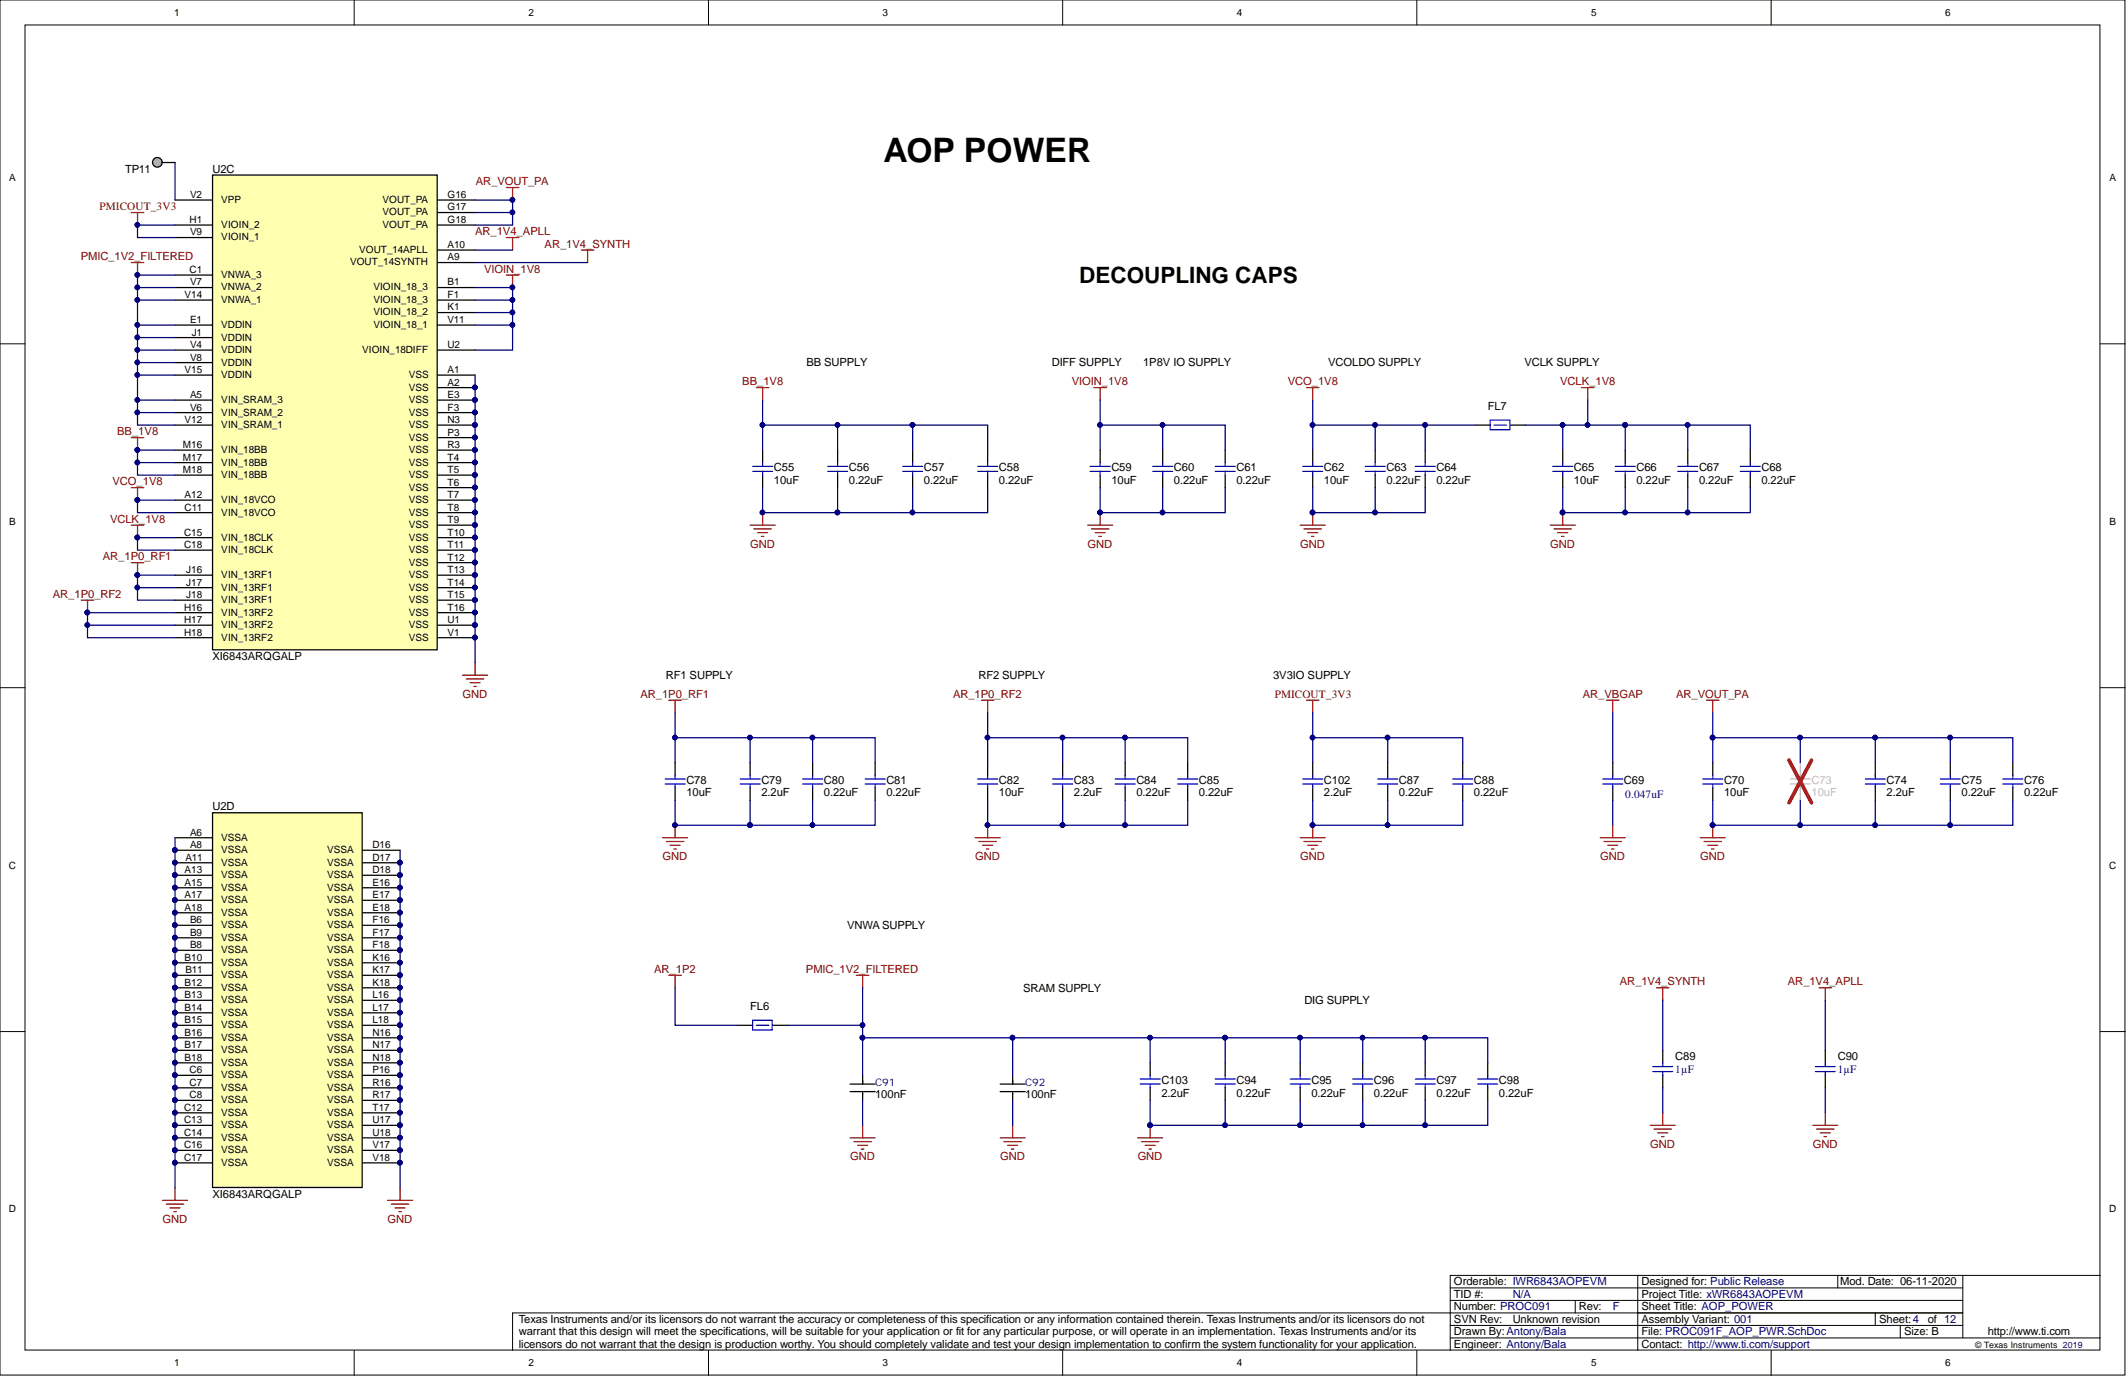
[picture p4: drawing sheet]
<svg xmlns="http://www.w3.org/2000/svg" width="431mm" height="279mm" viewBox="0 0 431 279" stroke-linecap="round" stroke-linejoin="round" font-family="sans-serif">
<defs><g id="words">
<text font-size="6.8" x="179.1" y="32.8">AOP POWER</text>
<text font-size="4.6" x="218.8" y="57.4">DECOUPLING CAPS</text>
<g font-size="2.3">
<text x="25.3" y="35">TP11</text>
<text x="43.1" y="35">U2C</text>
<text x="163.5" y="74.3">BB SUPPLY</text>
<text x="213.3" y="74.3">DIFF SUPPLY</text>
<text x="231.8" y="74.3">1P8V IO SUPPLY</text>
<text x="269.3" y="74.3">VCOLDO SUPPLY</text>
<text x="309.1" y="74.3">VCLK SUPPLY</text>
<text x="301.6" y="83.2">FL7</text>
<text x="156.9" y="95.6">C55</text>
<text x="172.1" y="95.6">C56</text>
<text x="187.3" y="95.6">C57</text>
<text x="202.5" y="95.6">C58</text>
<text x="225.3" y="95.6">C59</text>
<text x="238" y="95.6">C60</text>
<text x="250.7" y="95.6">C61</text>
<text x="268.4" y="95.6">C62</text>
<text x="281.1" y="95.6">C63</text>
<text x="291.2" y="95.6">C64</text>
<text x="319.1" y="95.6">C65</text>
<text x="331.8" y="95.6">C66</text>
<text x="344.5" y="95.6">C67</text>
<text x="357.1" y="95.6">C68</text>
<text x="156.9" y="98.1">10uF</text>
<text x="172.1" y="98.1">0.22uF</text>
<text x="187.3" y="98.1">0.22uF</text>
<text x="202.5" y="98.1">0.22uF</text>
<text x="225.3" y="98.1">10uF</text>
<text x="238" y="98.1">0.22uF</text>
<text x="250.7" y="98.1">0.22uF</text>
<text x="268.4" y="98.1">10uF</text>
<text x="281.1" y="98.1">0.22uF</text>
<text x="291.2" y="98.1">0.22uF</text>
<text x="319.1" y="98.1">10uF</text>
<text x="331.8" y="98.1">0.22uF</text>
<text x="344.5" y="98.1">0.22uF</text>
<text x="357.1" y="98.1">0.22uF</text>
<text x="43.1" y="133.9">XI6843ARQGALP</text>
<text x="135" y="137.7">RF1 SUPPLY</text>
<text x="198.4" y="137.7">RF2 SUPPLY</text>
<text x="258.1" y="137.7">3V3IO SUPPLY</text>
<text x="139.2" y="161.5">10uF</text>
<text x="139.2" y="159">C78</text>
<text x="154.4" y="161.5">2.2uF</text>
<text x="154.4" y="159">C79</text>
<text x="167" y="161.5">0.22uF</text>
<text x="167" y="159">C80</text>
<text x="179.7" y="161.5">0.22uF</text>
<text x="179.7" y="159">C81</text>
<text x="202.5" y="161.5">10uF</text>
<text x="202.5" y="159">C82</text>
<text x="217.7" y="161.5">2.2uF</text>
<text x="217.7" y="159">C83</text>
<text x="230.4" y="161.5">0.22uF</text>
<text x="230.4" y="159">C84</text>
<text x="243.1" y="161.5">0.22uF</text>
<text x="243.1" y="159">C85</text>
<text x="268.4" y="161.5">2.2uF</text>
<text x="268.4" y="159">C102</text>
<text x="283.6" y="161.5">0.22uF</text>
<text x="283.6" y="159">C87</text>
<text x="298.8" y="161.5">0.22uF</text>
<text x="298.8" y="159">C88</text>
<text x="329.3" y="159">C69</text>
<text x="349.5" y="161.5">10uF</text>
<text x="349.5" y="159">C70</text>
<text x="382.5" y="161.5">2.2uF</text>
<text x="382.5" y="159">C74</text>
<text x="397.7" y="161.5">0.22uF</text>
<text x="397.7" y="159">C75</text>
<text x="410.4" y="161.5">0.22uF</text>
<text x="410.4" y="159">C76</text>
<text x="43.1" y="164.3">U2D</text>
<text x="171.8" y="188.4">VNWA SUPPLY</text>
<text x="207.4" y="201">SRAM SUPPLY</text>
<text x="264.5" y="203.6">DIG SUPPLY</text>
<text x="152.1" y="204.8">FL6</text>
<text x="339.7" y="215">C89</text>
<text x="372.6" y="215">C90</text>
<text x="235.5" y="219.8">C103</text>
<text x="250.7" y="219.8">C94</text>
<text x="265.9" y="219.8">C95</text>
<text x="278.6" y="219.8">C96</text>
<text x="291.2" y="219.8">C97</text>
<text x="303.9" y="219.8">C98</text>
<text x="177.4" y="222.6">100nF</text>
<text x="207.8" y="222.6">100nF</text>
<text x="235.5" y="222.3">2.2uF</text>
<text x="250.7" y="222.3">0.22uF</text>
<text x="265.9" y="222.3">0.22uF</text>
<text x="278.6" y="222.3">0.22uF</text>
<text x="291.2" y="222.3">0.22uF</text>
<text x="303.9" y="222.3">0.22uF</text>
<text x="43.1" y="242.9">XI6843ARQGALP</text>
<text x="294.8" y="263.2">TID #:</text>
<text x="294.8" y="260.6">Orderable: IWR6843AOPEVM</text>
<text x="332.8" y="263.2">Project Title: xWR6843AOPEVM</text>
<text x="332.8" y="260.6">Designed for: Public Release</text>
<text x="373.1" y="260.6">Mod. Date: 06-11-2020</text>
<text x="105.2" y="268.2">Texas Instruments and/or its licensors do not warrant the accuracy or completeness of this specification or any information contained therein. Texas Instruments and/or its licensors do not</text>
<text x="294.8" y="268.2">SVN Rev:</text>
<text x="294.8" y="265.7">Number: PROC091</text>
<text x="306.7" y="268.2">Unknown revision</text>
<text x="320.1" y="265.7">Rev:</text>
<text x="332.8" y="265.7">Sheet Title: AOP_POWER</text>
<text x="332.8" y="268.2">Assembly Variant: 001</text>
<text x="381" y="268.2">Sheet:4</text>
<text x="390.9" y="268.2">of 12</text>
<text x="105.2" y="270.8">warrant that this design will meet the specifications, will be suitable for your application or fit for any particular purpose, or will operate in an implementation. Texas Instruments and/or its</text>
<text x="105.2" y="273.3">licensors do not warrant that the design is production worthy. You should completely validate and test your design implementation to confirm the system functionality for your application.</text>
<text x="294.8" y="270.8">Drawn By:Antony/Bala</text>
<text x="294.8" y="273.3">Engineer: Antony/Bala</text>
<text x="332.8" y="270.8">File: PROC091F_AOP_PWR.SchDoc</text>
<text x="332.8" y="273.3">Contact: http://www.ti.com/support</text>
<text x="386" y="270.8">Size: B</text>
<text x="403" y="270.8">http://www.ti.com</text>
</g>
<g font-size="2.3" fill="#800000">
<text x="96.5" y="37.5">AR_VOUT_PA</text>
<text x="20.2" y="42.6">PMICOUT_3V3</text>
<text x="96.3" y="47.7">AR_1V4_APLL</text>
<text x="16.4" y="52.7">PMIC_1V2_FILTERED</text>
<text x="110.4" y="50.2">AR_1V4_SYNTH</text>
<text x="98.2" y="55.3">VIOIN_1V8</text>
<text x="150.5" y="78.1">BB_1V8</text>
<text x="217.3" y="78.1">VIOIN_1V8</text>
<text x="261.1" y="78.1">VCO_1V8</text>
<text x="316.3" y="78.1">VCLK_1V8</text>
<text x="23.7" y="88.2">BB_1V8</text>
<text x="22.8" y="98.4">VCO_1V8</text>
<text x="22.3" y="106">VCLK_1V8</text>
<text x="20.9" y="113.6">AR_1P0_RF1</text>
<text x="152.1" y="111">GND</text>
<text x="220.5" y="111">GND</text>
<text x="263.6" y="111">GND</text>
<text x="314.3" y="111">GND</text>
<text x="10.7" y="121.2">AR_1P0_RF2</text>
<text x="93.8" y="141.5">GND</text>
<text x="129.9" y="141.5">AR_1P0_RF1</text>
<text x="193.2" y="141.5">AR_1P0_RF2</text>
<text x="258.5" y="141.5">PMICOUT_3V3</text>
<text x="320.9" y="141.5">AR_VBGAP</text>
<text x="339.8" y="141.5">AR_VOUT_PA</text>
<text x="134.3" y="174.4">GND</text>
<text x="197.7" y="174.4">GND</text>
<text x="263.6" y="174.4">GND</text>
<text x="324.4" y="174.4">GND</text>
<text x="344.7" y="174.4">GND</text>
<text x="132.7" y="197.2">AR_1P2</text>
<text x="163.4" y="197.2">PMIC_1V2_FILTERED</text>
<text x="328.4" y="199.8">AR_1V4_SYNTH</text>
<text x="362.5" y="199.8">AR_1V4_APLL</text>
<text x="334.6" y="232.7">GND</text>
<text x="367.5" y="232.7">GND</text>
<text x="172.4" y="235.3">GND</text>
<text x="202.8" y="235.3">GND</text>
<text x="230.7" y="235.3">GND</text>
<text x="33" y="247.9">GND</text>
<text x="78.6" y="247.9">GND</text>
</g>
<g font-size="2.3" fill="#000080">
<text x="329.5" y="161.7">0.047uF</text>
<text x="339.7" y="217.5">1µF</text>
<text x="372.6" y="217.5">1µF</text>
<text x="306.7" y="263.2">N/A</text>
<text x="327" y="265.7">F</text>
</g>
<g font-size="2.3" fill="#c0bebc">
<text x="367.3" y="161.5">10uF</text>
<text x="367.3" y="159">C73</text>
</g>
<g font-size="2.1" fill="#000080">
<text x="177.4" y="220.1">C91</text>
<text x="207.8" y="220.1">C92</text>
</g>
<g font-size="2">
<text x="35.3" y="3.2">1</text>
<text x="107.1" y="3.2">2</text>
<text x="179" y="3.2">3</text>
<text x="250.8" y="3.2">4</text>
<text x="322.6" y="3.2">5</text>
<text x="394.4" y="3.2">6</text>
<text x="1.9" y="36.7">A</text>
<text x="38.5" y="40.1">V2</text>
<text x="44.9" y="41.2">VPP</text>
<text x="77.6" y="41.2">VOUT_PA</text>
<text x="90.7" y="40.1">G16</text>
<text x="427.7" y="36.7">A</text>
<text x="38.4" y="45.2">H1</text>
<text x="38.5" y="47.7">V9</text>
<text x="44.9" y="46.2">VIOIN_2</text>
<text x="77.6" y="46.2">VOUT_PA</text>
<text x="77.6" y="43.7">VOUT_PA</text>
<text x="90.7" y="45.2">G18</text>
<text x="90.7" y="42.7">G17</text>
<text x="44.9" y="48.8">VIOIN_1</text>
<text x="71" y="53.8">VOUT_14SYNTH</text>
<text x="72.8" y="51.3">VOUT_14APLL</text>
<text x="90.7" y="52.8">A9</text>
<text x="90.7" y="50.3">A10</text>
<text x="38.4" y="55.3">C1</text>
<text x="38.5" y="57.9">V7</text>
<text x="44.9" y="56.4">VNWA_3</text>
<text x="44.9" y="58.9">VNWA_2</text>
<text x="75.7" y="58.9">VIOIN_18_3</text>
<text x="90.7" y="57.9">B1</text>
<text x="37.4" y="60.4">V14</text>
<text x="38.5" y="65.5">E1</text>
<text x="44.9" y="61.4">VNWA_1</text>
<text x="75.7" y="64">VIOIN_18_2</text>
<text x="75.7" y="61.4">VIOIN_18_3</text>
<text x="90.7" y="65.5">V11</text>
<text x="90.7" y="63">K1</text>
<text x="90.7" y="60.4">F1</text>
<text x="38.5" y="70.6">V4</text>
<text x="38.9" y="68">J1</text>
<text x="44.9" y="71.6">VDDIN</text>
<text x="44.9" y="69">VDDIN</text>
<text x="44.9" y="66.5">VDDIN</text>
<text x="73.4" y="71.6">VIOIN_18DIFF</text>
<text x="75.7" y="66.5">VIOIN_18_1</text>
<text x="90.7" y="70.6">U2</text>
<text x="37.4" y="75.6">V15</text>
<text x="38.5" y="73.1">V8</text>
<text x="44.9" y="74.1">VDDIN</text>
<text x="44.9" y="76.6">VDDIN</text>
<text x="82.9" y="76.6">VSS</text>
<text x="90.7" y="75.6">A1</text>
<text x="38.5" y="83.2">V6</text>
<text x="38.5" y="80.7">A5</text>
<text x="44.9" y="81.7">VIN_SRAM_3</text>
<text x="82.9" y="79.2">VSS</text>
<text x="82.9" y="81.7">VSS</text>
<text x="90.7" y="78.2">A2</text>
<text x="90.7" y="80.7">E3</text>
<text x="90.7" y="83.2">F3</text>
<text x="37.4" y="85.8">V12</text>
<text x="44.9" y="84.3">VIN_SRAM_2</text>
<text x="44.9" y="86.8">VIN_SRAM_1</text>
<text x="82.9" y="84.3">VSS</text>
<text x="82.9" y="86.8">VSS</text>
<text x="82.9" y="89.3">VSS</text>
<text x="90.7" y="85.8">N3</text>
<text x="90.7" y="88.3">P3</text>
<text x="37.1" y="93.4">M17</text>
<text x="37.1" y="90.8">M16</text>
<text x="37.1" y="95.9">M18</text>
<text x="44.9" y="94.4">VIN_18BB</text>
<text x="44.9" y="91.9">VIN_18BB</text>
<text x="82.9" y="94.4">VSS</text>
<text x="82.9" y="91.9">VSS</text>
<text x="90.7" y="95.9">T5</text>
<text x="90.7" y="93.4">T4</text>
<text x="90.7" y="90.8">R3</text>
<text x="37.4" y="101">A12</text>
<text x="44.9" y="102">VIN_18VCO</text>
<text x="44.9" y="96.9">VIN_18BB</text>
<text x="82.9" y="99.5">VSS</text>
<text x="82.9" y="96.9">VSS</text>
<text x="82.9" y="102">VSS</text>
<text x="90.7" y="98.4">T6</text>
<text x="90.7" y="101">T7</text>
<text x="1.9" y="106.4">B</text>
<text x="37.4" y="103.5">C11</text>
<text x="44.9" y="104.5">VIN_18VCO</text>
<text x="82.9" y="104.5">VSS</text>
<text x="82.9" y="107.1">VSS</text>
<text x="90.7" y="103.5">T8</text>
<text x="90.7" y="106.1">T9</text>
<text x="427.7" y="106.4">B</text>
<text x="37.3" y="111.1">C18</text>
<text x="37.3" y="108.6">C15</text>
<text x="44.9" y="112.1">VIN_18CLK</text>
<text x="44.9" y="109.6">VIN_18CLK</text>
<text x="82.9" y="109.6">VSS</text>
<text x="82.9" y="112.1">VSS</text>
<text x="90.7" y="108.6">T10</text>
<text x="90.7" y="111.1">T11</text>
<text x="90.7" y="113.7">T12</text>
<text x="37.8" y="118.7">J17</text>
<text x="37.8" y="116.2">J16</text>
<text x="44.9" y="119.7">VIN_13RF1</text>
<text x="44.9" y="117.2">VIN_13RF1</text>
<text x="82.9" y="117.2">VSS</text>
<text x="82.9" y="119.7">VSS</text>
<text x="82.9" y="114.7">VSS</text>
<text x="90.7" y="116.2">T13</text>
<text x="90.7" y="118.7">T14</text>
<text x="37.3" y="123.8">H16</text>
<text x="37.8" y="121.3">J18</text>
<text x="44.9" y="122.3">VIN_13RF1</text>
<text x="44.9" y="124.8">VIN_13RF2</text>
<text x="82.9" y="124.8">VSS</text>
<text x="82.9" y="122.3">VSS</text>
<text x="90.7" y="123.8">T16</text>
<text x="90.7" y="121.3">T15</text>
<text x="37.3" y="128.9">H18</text>
<text x="37.3" y="126.3">H17</text>
<text x="44.9" y="129.9">VIN_13RF2</text>
<text x="44.9" y="127.4">VIN_13RF2</text>
<text x="82.9" y="127.4">VSS</text>
<text x="82.9" y="129.9">VSS</text>
<text x="90.7" y="126.3">U1</text>
<text x="90.7" y="128.9">V1</text>
<text x="38.5" y="172">A8</text>
<text x="38.5" y="169.4">A6</text>
<text x="44.9" y="173">VSSA</text>
<text x="44.9" y="170.5">VSSA</text>
<text x="66.3" y="173">VSSA</text>
<text x="75.5" y="172">D16</text>
<text x="1.8" y="176.1">C</text>
<text x="37.4" y="177">A13</text>
<text x="37.4" y="179.6">A15</text>
<text x="37.6" y="174.5">A11</text>
<text x="44.9" y="175.5">VSSA</text>
<text x="44.9" y="178.1">VSSA</text>
<text x="66.3" y="178.1">VSSA</text>
<text x="66.3" y="175.5">VSSA</text>
<text x="75.5" y="177">D18</text>
<text x="75.5" y="174.5">D17</text>
<text x="75.5" y="179.6">E16</text>
<text x="427.6" y="176.1">C</text>
<text x="37.4" y="184.7">A18</text>
<text x="37.4" y="182.1">A17</text>
<text x="44.9" y="185.7">VSSA</text>
<text x="44.9" y="183.1">VSSA</text>
<text x="44.9" y="180.6">VSSA</text>
<text x="66.3" y="185.7">VSSA</text>
<text x="66.3" y="183.1">VSSA</text>
<text x="66.3" y="180.6">VSSA</text>
<text x="75.5" y="184.7">E18</text>
<text x="75.5" y="182.1">E17</text>
<text x="38.5" y="189.7">B9</text>
<text x="38.5" y="187.2">B6</text>
<text x="44.9" y="190.7">VSSA</text>
<text x="44.9" y="188.2">VSSA</text>
<text x="66.3" y="190.7">VSSA</text>
<text x="66.3" y="188.2">VSSA</text>
<text x="75.5" y="189.7">F17</text>
<text x="75.5" y="187.2">F16</text>
<text x="37.4" y="194.8">B10</text>
<text x="37.6" y="197.3">B11</text>
<text x="38.5" y="192.3">B8</text>
<text x="44.9" y="193.3">VSSA</text>
<text x="44.9" y="195.8">VSSA</text>
<text x="66.3" y="193.3">VSSA</text>
<text x="66.3" y="195.8">VSSA</text>
<text x="75.5" y="192.3">F18</text>
<text x="75.5" y="197.3">K17</text>
<text x="75.5" y="194.8">K16</text>
<text x="37.4" y="202.4">B13</text>
<text x="37.4" y="199.9">B12</text>
<text x="44.9" y="198.3">VSSA</text>
<text x="44.9" y="203.4">VSSA</text>
<text x="44.9" y="200.9">VSSA</text>
<text x="66.3" y="200.9">VSSA</text>
<text x="66.3" y="198.3">VSSA</text>
<text x="66.3" y="203.4">VSSA</text>
<text x="75.5" y="199.9">K18</text>
<text x="75.5" y="202.4">L16</text>
<text x="37.4" y="207.5">B15</text>
<text x="37.4" y="204.9">B14</text>
<text x="44.9" y="208.5">VSSA</text>
<text x="44.9" y="205.9">VSSA</text>
<text x="66.3" y="208.5">VSSA</text>
<text x="66.3" y="205.9">VSSA</text>
<text x="75.5" y="207.5">L18</text>
<text x="75.5" y="204.9">L17</text>
<text x="37.4" y="215.1">B18</text>
<text x="37.4" y="212.5">B17</text>
<text x="37.4" y="210">B16</text>
<text x="44.9" y="213.6">VSSA</text>
<text x="44.9" y="211">VSSA</text>
<text x="66.3" y="213.6">VSSA</text>
<text x="66.3" y="211">VSSA</text>
<text x="75.5" y="212.5">N17</text>
<text x="75.5" y="210">N16</text>
<text x="75.5" y="215.1">N18</text>
<text x="38.4" y="217.6">C6</text>
<text x="38.4" y="220.1">C7</text>
<text x="44.9" y="216.1">VSSA</text>
<text x="44.9" y="218.6">VSSA</text>
<text x="44.9" y="221.2">VSSA</text>
<text x="66.3" y="218.6">VSSA</text>
<text x="66.3" y="221.2">VSSA</text>
<text x="66.3" y="216.1">VSSA</text>
<text x="75.5" y="217.6">P16</text>
<text x="75.5" y="220.1">R16</text>
<text x="37.3" y="227.8">C13</text>
<text x="37.3" y="225.2">C12</text>
<text x="38.4" y="222.7">C8</text>
<text x="44.9" y="223.7">VSSA</text>
<text x="44.9" y="226.2">VSSA</text>
<text x="66.3" y="223.7">VSSA</text>
<text x="66.3" y="226.2">VSSA</text>
<text x="75.5" y="222.7">R17</text>
<text x="75.5" y="225.2">T17</text>
<text x="75.5" y="227.8">U17</text>
<text x="37.3" y="230.3">C14</text>
<text x="37.3" y="232.8">C16</text>
<text x="44.9" y="228.8">VSSA</text>
<text x="44.9" y="231.3">VSSA</text>
<text x="44.9" y="233.8">VSSA</text>
<text x="66.3" y="228.8">VSSA</text>
<text x="66.3" y="233.8">VSSA</text>
<text x="66.3" y="231.3">VSSA</text>
<text x="75.5" y="232.8">V17</text>
<text x="75.5" y="230.3">U18</text>
<text x="37.3" y="235.4">C17</text>
<text x="44.9" y="236.4">VSSA</text>
<text x="66.3" y="236.4">VSSA</text>
<text x="75.5" y="235.4">V18</text>
<text x="1.8" y="245.8">D</text>
<text x="427.6" y="245.8">D</text>
<text x="35.3" y="277">1</text>
<text x="107.1" y="277">2</text>
<text x="179" y="277">3</text>
<text x="250.8" y="277">4</text>
<text x="322.6" y="277">5</text>
<text x="394.4" y="277">6</text>
</g>
<text font-size="1.8" x="400.5" y="273.4">© Texas Instruments 2019</text>
</g></defs>
<g fill="#fff" stroke="#000" stroke-width=".2">
<path d="M0 0h430.8v278.8h-430.8z"/>
<path d="M5.1 5.1h420.7v268.6h-420.7z"/>
</g>
<g fill="none" stroke="#000" stroke-width=".2">
<path d="M71.8 0v5.1M143.6 0v5.1M215.5 0v5.1M287.3 0v5.1M359.1 0v5.1M0 69.7h5.1M425.8 69.7h5.1M0 139.4h5.1M425.8 139.4h5.1M0 209.2h5.1M425.8 209.2h5.1M332 258.6h-38v15.2"/>
<path d="M372.6 258.6v2.5M398 258.6v12.7M425.8 258.6h-93.8v15.2M71.8 273.8v5.1M143.6 273.8v5.1M215.5 273.8v5.1M287.3 273.8v5.1M294 271.3h131.8M294 268.7h104M294 263.7h104M294 261.1h104M319.4 263.7v2.5"/>
<path d="M359.1 273.8v5.1M380.2 266.2v2.5M385.3 268.7v2.6M398 266.2h-294.1v7.6"/>
</g>
<g fill="none" stroke="#800000" stroke-width=".25">
<path d="M153.4 78.6h2.5M154.6 78.6v2.5M221.8 78.6h2.5M223.1 78.6v2.5M264.9 78.6h2.5M266.1 78.6v2.5M320.6 78.6h2.6M321.9 78.6v2.5M152.1 106.5h5.1M152.8 107.2h3.6M153.6 108h2M154.4 108.8h.5"/>
<path d="M154.6 103.9v2.6M220.5 106.5h5.1M221.3 107.2h3.5M222 108h2.1M222.8 108.8h.5M223.1 103.9v2.6M263.6 106.5h5.1M264.4 107.2h3.5M265.1 108h2.1M265.9 108.8h.5M266.1 103.9v2.6M314.3 106.5h5.1"/>
<path d="M315.1 107.2h3.5M315.8 108h2.1M316.6 108.8h.5M316.8 103.9v2.6M135.6 142h2.5M136.9 142v2.5M199 142h2.5M200.2 142v2.5M264.9 142h2.5M266.1 142v2.5M325.7 142h2.5M327 142v2.5"/>
<path d="M346 142h2.5M347.3 142v2.5M134.3 169.9h5.1M135.1 170.6h3.5M135.9 171.4h2M136.6 172.1h.5M136.9 167.3v2.6M197.7 169.9h5.1M198.5 170.6h3.5M199.2 171.4h2.1M200 172.1h.5M200.2 167.3v2.6"/>
<path d="M263.6 169.9h5.1M264.4 170.6h3.5M265.1 171.4h2.1M265.9 172.1h.5M266.1 167.3v2.6M324.4 169.9h5.1M325.2 170.6h3.6M326 171.4h2M326.7 172.1h.5M327 167.3v2.6M344.7 169.9h5.1M345.5 170.6h3.5"/>
<path d="M346.2 171.4h2.1M347 172.1h.5M347.3 167.3v2.6M135.6 197.7h2.5M136.9 197.7v2.6M173.6 197.7h2.6M174.9 197.7v2.6M335.9 200.3h2.5M337.1 200.3v2.5M368.8 200.3h2.5M370.1 200.3v2.5M172.4 230.7h5"/>
<path d="M173.1 231.5h3.6M173.9 232.2h2M174.6 233h.5M174.9 228.2v2.5M202.8 230.7h5M203.5 231.5h3.6M204.3 232.2h2M205.1 233h.5M205.3 228.2v2.5M230.7 230.7h5M231.4 231.5h3.6M232.2 232.2h2"/>
<path d="M232.9 233h.5M233.2 228.2v2.5M334.6 228.2h5.1M335.3 228.9h3.6M336.1 229.7h2M336.9 230.5h.5M337.1 225.6v2.6M367.5 228.2h5.1M368.3 228.9h3.5M369.1 229.7h2M369.8 230.5h.5M370.1 225.6v2.6"/>
</g>
<g fill="#000080" stroke="#000080" stroke-width=".2">
<circle cx="154.6" cy="103.9" r=".47"/>
<circle cx="223" cy="103.9" r=".47"/>
<circle cx="266.1" cy="103.9" r=".47"/>
<circle cx="316.8" cy="103.9" r=".47"/>
<circle cx="347.2" cy="167.3" r=".47"/>
<circle cx="136.8" cy="167.3" r=".47"/>
<circle cx="200.2" cy="167.3" r=".47"/>
<circle cx="266.1" cy="167.3" r=".47"/>
<circle cx="233.2" cy="228.1" r=".47"/>
</g>
<g fill="none" stroke="#000" stroke-width=".25">
<path d="M154.6 91.3v2.5M154.6 96.3v2.6M169.8 91.3v2.5M169.8 96.3v2.6M185 91.3v2.5M185 96.3v2.6M200.2 91.3v2.5M200.2 96.3v2.6M223.1 91.3v2.5M223.1 96.3v2.6M235.7 91.3v2.5M235.7 96.3v2.6"/>
<path d="M248.4 91.3v2.5M248.4 96.3v2.6M266.1 91.3v2.5M266.1 96.3v2.6M278.8 91.3v2.5M278.8 96.3v2.6M289 91.3v2.5M289 96.3v2.6M299.1 86.2h3M306.2 86.2h3M316.8 91.3v2.5M316.8 96.3v2.6"/>
<path d="M329.5 91.3v2.5M329.5 96.3v2.6M342.2 91.3v2.5M342.2 96.3v2.6M354.9 91.3v2.5M354.9 96.3v2.6M136.9 154.6v2.6M136.9 159.7v2.6M164.8 154.6v2.6M164.8 159.7v2.6M177.4 154.6v2.6M177.4 159.7v2.6"/>
<path d="M200.2 154.6v2.6M200.2 159.7v2.6M228.1 154.6v2.6M228.1 159.7v2.6M240.8 154.6v2.6M240.8 159.7v2.6M266.1 154.6v2.6M266.1 159.7v2.6M281.4 154.6v2.6M281.4 159.7v2.6M296.6 154.6v2.6M296.6 159.7v2.6"/>
<path d="M347.3 154.6v2.6M347.3 159.7v2.6M395.4 154.6v2.6M395.4 159.7v2.6M408.1 154.6v2.6M408.1 159.7v2.6M149.5 207.9h3.1M156.6 207.9h3.1M172.4 219.8h5M174.9 218v1.8M202.8 219.8h5M205.3 218v1.8"/>
<path d="M233.2 215.5v2.5M248.4 215.5v2.5M263.6 215.5v2.5M276.3 215.5v2.5M289 215.5v2.5M301.6 215.5v2.5M172.4 221.3h5M174.9 221.6v1.5M202.8 221.3h5M205.3 221.6v1.5M233.2 220.6v2.5M248.4 220.6v2.5"/>
<path d="M263.6 220.6v2.5M276.3 220.6v2.5M289 220.6v2.5M301.6 220.6v2.5"/>
</g>
<g fill="none" stroke="#00f" stroke-width=".25">
<path d="M152.6 94.6h4M152.6 95.6h4M154.6 93.8v.8M154.6 95.6v.7M167.8 94.6h4.1M167.8 95.6h4.1M169.8 93.8v.8M169.8 95.6v.7M183 94.6h4.1M183 95.6h4.1M185 93.8v.8M185 95.6v.7"/>
<path d="M198.2 94.6h4.1M198.2 95.6h4.1M200.2 93.8v.8M200.2 95.6v.7M221 94.6h4.1M221 95.6h4.1M223.1 93.8v.8M223.1 95.6v.7M233.7 94.6h4.1M233.7 95.6h4.1M235.7 93.8v.8M235.7 95.6v.7"/>
<path d="M246.4 94.6h4M246.4 95.6h4M248.4 93.8v.8M248.4 95.6v.7M264.1 94.6h4.1M264.1 95.6h4.1M266.1 93.8v.8M266.1 95.6v.7M276.8 94.6h4M276.8 95.6h4M278.8 93.8v.8M278.8 95.6v.7"/>
<path d="M286.9 94.6h4.1M286.9 95.6h4.1M289 93.8v.8M289 95.6v.7M302.1 85.2h4v1.9h-4zM302.9 86.2h2.5M314.8 94.6h4.1M314.8 95.6h4.1M316.8 93.8v.8M316.8 95.6v.7M327.5 94.6h4M327.5 95.6h4"/>
<path d="M329.5 93.8v.8M329.5 95.6v.7M340.2 94.6h4M340.2 95.6h4M342.2 93.8v.8M342.2 95.6v.7M352.8 94.6h4.1M352.8 95.6h4.1M354.9 93.8v.8M354.9 95.6v.7M134.8 157.9h4.1M134.8 159h4.1"/>
<path d="M136.9 157.2v.7M136.9 159v.7M162.7 157.9h4.1M162.7 159h4.1M164.8 157.2v.7M164.8 159v.7M175.4 157.9h4.1M175.4 159h4.1M177.4 157.2v.7M177.4 159v.7M198.2 157.9h4.1M198.2 159h4.1"/>
<path d="M200.2 157.2v.7M200.2 159v.7M226.1 157.9h4.1M226.1 159h4.1M228.1 157.2v.7M228.1 159v.7M238.8 157.9h4M238.8 159h4M240.8 157.2v.7M240.8 159v.7M264.1 157.9h4.1M264.1 159h4.1"/>
<path d="M266.1 157.2v.7M266.1 159v.7M279.3 157.9h4.1M279.3 159h4.1M281.4 157.2v.7M281.4 159v.7M294.5 157.9h4.1M294.5 159h4.1M296.6 157.2v.7M296.6 159v.7M345.2 157.9h4.1M345.2 159h4.1"/>
<path d="M347.3 157.2v.7M347.3 159v.7M393.4 157.9h4M393.4 159h4M395.4 157.2v.7M395.4 159v.7M406.1 157.9h4M406.1 159h4M408.1 157.2v.7M408.1 159v.7M152.6 206.9h4v1.9h-4zM153.4 207.9h2.5"/>
<path d="M231.2 218.8h4M231.2 219.8h4M233.2 218v.8M233.2 219.8v.8M246.4 218.8h4M246.4 219.8h4M248.4 218v.8M248.4 219.8v.8M261.6 218.8h4M261.6 219.8h4M263.6 218v.8M263.6 219.8v.8"/>
<path d="M274.3 218.8h4M274.3 219.8h4M276.3 218v.8M276.3 219.8v.8M286.9 218.8h4.1M286.9 219.8h4.1M289 218v.8M289 219.8v.8M299.6 218.8h4.1M299.6 219.8h4.1M301.6 218v.8M301.6 219.8v.8"/>
</g>
<path d="M363 157.9h4M363 159h4M365 154.6v3.3M365 159v3.3" fill="none" stroke="#c0bebc" stroke-width=".25"/>
<path d="M362.7 154.1l4.6 8.7M367.3 154.1l-4.6 8.7" fill="none" stroke="#f00" stroke-width=".76"/>
<path d="M43.1 164.8h30.3v76h-30.3z" fill="#ffffb0" stroke="#000" stroke-width=".25"/>
<g fill="none" stroke="#000" stroke-width=".25">
<path d="M35.5 177.5h7.6M35.5 174.9h7.6M35.5 172.4h7.6M35.5 169.9h7.6M73.5 177.5h7.6M73.5 174.9h7.6M73.5 172.4h7.6M35.5 185.1h7.6M35.5 192.7h7.6M35.5 190.1h7.6M35.5 182.5h7.6M35.5 197.7h7.6"/>
<path d="M35.5 195.2h7.6M35.5 187.6h7.6M35.5 180h7.6M73.5 185.1h7.6M73.5 192.7h7.6M73.5 190.1h7.6M73.5 182.5h7.6M73.5 197.7h7.6M73.5 195.2h7.6M73.5 187.6h7.6M73.5 180h7.6M35.5 215.5h7.6"/>
<path d="M35.5 200.3h7.6M35.5 207.9h7.6M35.5 213h7.6M35.5 205.4h7.6M35.5 218h7.6M35.5 202.8h7.6M35.5 210.4h7.6M73.5 215.5h7.6M73.5 200.3h7.6M73.5 207.9h7.6M73.5 213h7.6M73.5 205.4h7.6"/>
<path d="M73.5 218h7.6M73.5 202.8h7.6M73.5 210.4h7.6M35.5 223.1h7.6M35.5 225.6h7.6M35.5 228.2h7.6M35.5 233.2h7.6M35.5 235.8h7.6M35.5 220.6h7.6M35.5 230.7h7.6M73.5 223.1h7.6M73.5 225.6h7.6"/>
<path d="M73.5 228.2h7.6M73.5 233.2h7.6M73.5 235.8h7.6M73.5 220.6h7.6M73.5 230.7h7.6"/>
</g>
<g fill="#000080" stroke="#000080" stroke-width=".2">
<circle cx="81.1" cy="223.1" r=".47"/>
<circle cx="81.1" cy="225.6" r=".47"/>
<circle cx="81.1" cy="228.1" r=".47"/>
<circle cx="81.1" cy="233.2" r=".47"/>
<circle cx="35.4" cy="215.5" r=".47"/>
<circle cx="35.4" cy="185" r=".47"/>
<circle cx="81.1" cy="177.4" r=".47"/>
<circle cx="81.1" cy="185" r=".47"/>
<circle cx="81.1" cy="192.6" r=".47"/>
<circle cx="81.1" cy="200.2" r=".47"/>
<circle cx="81.1" cy="207.9" r=".47"/>
<circle cx="81.1" cy="190.1" r=".47"/>
<circle cx="81.1" cy="182.5" r=".47"/>
<circle cx="35.4" cy="182.5" r=".47"/>
<circle cx="81.1" cy="174.9" r=".47"/>
<circle cx="35.4" cy="212.9" r=".47"/>
<circle cx="35.4" cy="235.7" r=".47"/>
<circle cx="81.1" cy="197.7" r=".47"/>
<circle cx="81.1" cy="205.3" r=".47"/>
<circle cx="81.1" cy="218" r=".47"/>
<circle cx="81.1" cy="220.5" r=".47"/>
<circle cx="81.1" cy="212.9" r=".47"/>
<circle cx="81.1" cy="235.7" r=".47"/>
<circle cx="81.1" cy="230.7" r=".47"/>
<circle cx="35.4" cy="172.4" r=".47"/>
<circle cx="35.4" cy="192.6" r=".47"/>
<circle cx="35.4" cy="223.1" r=".47"/>
<circle cx="35.4" cy="190.1" r=".47"/>
<circle cx="35.4" cy="218" r=".47"/>
<circle cx="35.4" cy="195.2" r=".47"/>
<circle cx="35.4" cy="174.9" r=".47"/>
<circle cx="35.4" cy="197.7" r=".47"/>
<circle cx="35.4" cy="187.6" r=".47"/>
<circle cx="35.4" cy="177.4" r=".47"/>
<circle cx="35.4" cy="202.8" r=".47"/>
<circle cx="35.4" cy="228.1" r=".47"/>
<circle cx="35.4" cy="207.9" r=".47"/>
<circle cx="35.4" cy="180" r=".47"/>
<circle cx="35.4" cy="230.7" r=".47"/>
<circle cx="35.4" cy="205.3" r=".47"/>
<circle cx="81.1" cy="210.4" r=".47"/>
<circle cx="81.1" cy="195.2" r=".47"/>
<circle cx="81.1" cy="202.8" r=".47"/>
<circle cx="81.1" cy="180" r=".47"/>
<circle cx="81.1" cy="187.6" r=".47"/>
<circle cx="81.1" cy="215.5" r=".47"/>
<circle cx="35.4" cy="210.4" r=".47"/>
<circle cx="35.4" cy="233.2" r=".47"/>
<circle cx="35.4" cy="200.2" r=".47"/>
<circle cx="35.4" cy="225.6" r=".47"/>
<circle cx="35.4" cy="220.5" r=".47"/>
</g>
<path d="M33 243.4h5M33.7 244.1h3.6M34.5 244.9h2M35.2 245.7h.5M35.5 240.9v2.5M78.6 243.4h5M79.3 244.1h3.6M80.1 244.9h2M80.9 245.7h.5M81.1 240.9v2.5" fill="none" stroke="#800000" stroke-width=".25"/>
<path d="M43.1 35.5h45.5v96.3h-45.5z" fill="#ffffb0" stroke="#000" stroke-width=".25"/>
<g fill="none" stroke="#000" stroke-width=".25">
<path d="M35.5 45.6h7.6M35.5 48.2h7.6M35.5 55.8h7.6M35.5 58.3h7.6M35.5 40.6h7.6M88.7 45.6h7.6M88.7 43.1h7.6M88.7 53.2h7.6M88.7 50.7h7.6M88.7 58.3h7.6M88.7 40.6h7.6M35.5 76.1h7.6"/>
<path d="M35.5 73.5h7.6M35.5 71h7.6M35.5 68.4h7.6M35.5 65.9h7.6M35.5 60.8h7.6M88.7 78.6h7.6M88.7 76.1h7.6M88.7 71h7.6M88.7 65.9h7.6M88.7 60.8h7.6M88.7 63.4h7.6M35.5 96.3h7.6"/>
<path d="M35.5 93.8h7.6M35.5 81.1h7.6M35.5 83.7h7.6M35.5 91.3h7.6M35.5 86.2h7.6M88.7 98.9h7.6M88.7 96.3h7.6M88.7 93.8h7.6M88.7 81.1h7.6M88.7 83.7h7.6M88.7 91.3h7.6M88.7 86.2h7.6"/>
<path d="M88.7 88.7h7.6M35.5 101.4h7.6M35.5 103.9h7.6M35.5 109h7.6M35.5 116.6h7.6M35.5 119.2h7.6M35.5 111.5h7.6M88.7 101.4h7.6M88.7 103.9h7.6M88.7 106.5h7.6M88.7 109h7.6M88.7 116.6h7.6"/>
<path d="M88.7 119.2h7.6M88.7 111.5h7.6M88.7 114.1h7.6M35.5 126.8h7.6M35.5 129.3h7.6M35.5 124.2h7.6M35.5 121.7h7.6M88.7 126.8h7.6M88.7 129.3h7.6M88.7 124.2h7.6M88.7 121.7h7.6"/>
</g>
<g fill="#000080" stroke="#000080" stroke-width=".2">
<circle cx="96.3" cy="126.7" r=".47"/>
<circle cx="96.3" cy="78.6" r=".47"/>
<circle cx="96.3" cy="129.3" r=".47"/>
<circle cx="96.3" cy="98.8" r=".47"/>
<circle cx="96.3" cy="96.3" r=".47"/>
<circle cx="96.3" cy="93.8" r=".47"/>
<circle cx="96.3" cy="101.4" r=".47"/>
<circle cx="96.3" cy="124.2" r=".47"/>
<circle cx="96.3" cy="81.1" r=".47"/>
<circle cx="96.3" cy="83.6" r=".47"/>
<circle cx="96.3" cy="103.9" r=".47"/>
<circle cx="96.3" cy="106.4" r=".47"/>
<circle cx="96.3" cy="109" r=".47"/>
<circle cx="96.3" cy="116.6" r=".47"/>
<circle cx="96.3" cy="121.7" r=".47"/>
<circle cx="96.3" cy="119.1" r=".47"/>
<circle cx="96.3" cy="111.5" r=".47"/>
<circle cx="96.3" cy="91.2" r=".47"/>
<circle cx="96.3" cy="86.2" r=".47"/>
<circle cx="96.3" cy="88.7" r=".47"/>
<circle cx="96.3" cy="114" r=".47"/>
</g>
<path d="M93.8 136.9h5.1M94.5 137.7h3.6M95.3 138.4h2M96.1 139.2h.5M96.3 134.4v2.5" fill="none" stroke="#800000" stroke-width=".25"/>
<circle cx="31.9" cy="32.9" r=".98" fill="#b2acb0" stroke="#000" stroke-width=".25"/>
<g fill="none" stroke="#000" stroke-width=".25">
<path d="M33 33h2.5M152.1 154.6v2.6M152.1 159.7v2.6M215.5 154.6v2.6M215.5 159.7v2.6M327 154.6v2.6M327 159.7v2.6M380.2 154.6v2.6M380.2 159.7v2.6M337.1 213v2.5M337.1 218v2.6M370.1 213v2.5"/>
<path d="M370.1 218v2.6"/>
</g>
<g fill="none" stroke="#800000" stroke-width=".25">
<path d="M102.7 38h2.5M103.9 38v2.6M26.6 53.2h2.5M26.6 43.1h2.5M27.9 43.1v2.5M27.9 53.2v2.6M102.7 55.8h2.5M102.7 48.2h2.5M103.9 48.2v2.5M103.9 55.8v2.5M117.9 50.7h2.5M119.1 50.7v2.5"/>
<path d="M26.6 88.7h2.5M26.6 98.9h2.5M27.9 88.7v2.6M27.9 98.9v2.5M26.6 114.1h2.5M26.6 106.5h2.5M27.9 106.5v2.5M27.9 114.1v2.5M16.5 121.7h2.5M17.7 121.7v2.5"/>
</g>
<g fill="#000080" stroke="#000080" stroke-width=".2">
<circle cx="27.8" cy="55.7" r=".47"/>
<circle cx="27.8" cy="116.6" r=".47"/>
<circle cx="17.7" cy="124.2" r=".47"/>
<circle cx="27.8" cy="91.2" r=".47"/>
<circle cx="27.8" cy="45.6" r=".47"/>
<circle cx="27.8" cy="109" r=".47"/>
<circle cx="27.8" cy="101.4" r=".47"/>
<circle cx="103.9" cy="58.3" r=".47"/>
<circle cx="103.9" cy="40.5" r=".47"/>
<circle cx="185" cy="103.9" r=".47"/>
<circle cx="169.8" cy="103.9" r=".47"/>
<circle cx="154.6" cy="86.2" r=".47"/>
<circle cx="347.2" cy="149.5" r=".47"/>
<circle cx="136.8" cy="167.3" r=".47"/>
<circle cx="152" cy="167.3" r=".47"/>
<circle cx="200.2" cy="167.3" r=".47"/>
<circle cx="215.4" cy="167.3" r=".47"/>
<circle cx="281.3" cy="167.3" r=".47"/>
<circle cx="266.1" cy="167.3" r=".47"/>
<circle cx="233.2" cy="228.1" r=".47"/>
<circle cx="248.4" cy="210.4" r=".47"/>
<circle cx="263.6" cy="210.4" r=".47"/>
<circle cx="263.6" cy="228.1" r=".47"/>
<circle cx="248.4" cy="228.1" r=".47"/>
<circle cx="200.2" cy="149.5" r=".47"/>
<circle cx="136.8" cy="149.5" r=".47"/>
<circle cx="329.5" cy="86.2" r=".47"/>
<circle cx="342.2" cy="86.2" r=".47"/>
<circle cx="266.1" cy="103.9" r=".47"/>
<circle cx="276.2" cy="210.4" r=".47"/>
<circle cx="288.9" cy="210.4" r=".47"/>
<circle cx="288.9" cy="228.1" r=".47"/>
<circle cx="276.2" cy="228.1" r=".47"/>
<circle cx="152" cy="149.5" r=".47"/>
<circle cx="164.7" cy="149.5" r=".47"/>
<circle cx="164.7" cy="167.3" r=".47"/>
<circle cx="215.4" cy="149.5" r=".47"/>
<circle cx="228.1" cy="149.5" r=".47"/>
<circle cx="228.1" cy="167.3" r=".47"/>
<circle cx="395.4" cy="167.3" r=".47"/>
<circle cx="395.4" cy="149.5" r=".47"/>
<circle cx="316.8" cy="103.9" r=".47"/>
<circle cx="329.5" cy="103.9" r=".47"/>
<circle cx="342.2" cy="103.9" r=".47"/>
<circle cx="278.8" cy="103.9" r=".47"/>
<circle cx="365" cy="149.5" r=".47"/>
<circle cx="380.2" cy="149.5" r=".47"/>
<circle cx="380.2" cy="167.3" r=".47"/>
<circle cx="365" cy="167.3" r=".47"/>
<circle cx="347.2" cy="167.3" r=".47"/>
<circle cx="223" cy="103.9" r=".47"/>
<circle cx="235.7" cy="103.9" r=".47"/>
<circle cx="266.1" cy="86.2" r=".47"/>
<circle cx="278.8" cy="86.2" r=".47"/>
<circle cx="233.2" cy="210.4" r=".47"/>
<circle cx="169.8" cy="86.2" r=".47"/>
<circle cx="185" cy="86.2" r=".47"/>
<circle cx="223" cy="86.2" r=".47"/>
<circle cx="235.7" cy="86.2" r=".47"/>
<circle cx="154.6" cy="103.9" r=".47"/>
<circle cx="266.1" cy="149.5" r=".47"/>
<circle cx="281.3" cy="149.5" r=".47"/>
<circle cx="321.9" cy="86.2" r=".47"/>
<circle cx="316.8" cy="86.2" r=".47"/>
<circle cx="288.9" cy="86.2" r=".47"/>
<circle cx="174.9" cy="210.4" r=".47"/>
<circle cx="205.3" cy="210.4" r=".47"/>
<circle cx="174.9" cy="207.9" r=".47"/>
<circle cx="81.1" cy="174.9" r=".47"/>
<circle cx="81.1" cy="177.4" r=".47"/>
<circle cx="81.1" cy="180" r=".47"/>
<circle cx="81.1" cy="182.5" r=".47"/>
<circle cx="81.1" cy="185" r=".47"/>
<circle cx="81.1" cy="187.6" r=".47"/>
<circle cx="81.1" cy="190.1" r=".47"/>
<circle cx="81.1" cy="192.6" r=".47"/>
<circle cx="81.1" cy="195.2" r=".47"/>
<circle cx="81.1" cy="197.7" r=".47"/>
<circle cx="81.1" cy="200.2" r=".47"/>
<circle cx="81.1" cy="202.8" r=".47"/>
<circle cx="81.1" cy="205.3" r=".47"/>
<circle cx="81.1" cy="207.9" r=".47"/>
<circle cx="81.1" cy="210.4" r=".47"/>
<circle cx="81.1" cy="212.9" r=".47"/>
<circle cx="81.1" cy="215.5" r=".47"/>
<circle cx="81.1" cy="218" r=".47"/>
<circle cx="81.1" cy="220.5" r=".47"/>
<circle cx="81.1" cy="223.1" r=".47"/>
<circle cx="81.1" cy="225.6" r=".47"/>
<circle cx="81.1" cy="228.1" r=".47"/>
<circle cx="81.1" cy="230.7" r=".47"/>
<circle cx="81.1" cy="233.2" r=".47"/>
<circle cx="81.1" cy="235.7" r=".47"/>
<circle cx="35.4" cy="172.4" r=".47"/>
<circle cx="35.4" cy="174.9" r=".47"/>
<circle cx="35.4" cy="177.4" r=".47"/>
<circle cx="35.4" cy="180" r=".47"/>
<circle cx="35.4" cy="182.5" r=".47"/>
<circle cx="35.4" cy="185" r=".47"/>
<circle cx="35.4" cy="187.6" r=".47"/>
<circle cx="35.4" cy="190.1" r=".47"/>
<circle cx="35.4" cy="192.6" r=".47"/>
<circle cx="35.4" cy="195.2" r=".47"/>
<circle cx="35.4" cy="197.7" r=".47"/>
<circle cx="35.4" cy="200.2" r=".47"/>
<circle cx="35.4" cy="202.8" r=".47"/>
<circle cx="35.4" cy="205.3" r=".47"/>
<circle cx="35.4" cy="207.9" r=".47"/>
<circle cx="35.4" cy="210.4" r=".47"/>
<circle cx="35.4" cy="212.9" r=".47"/>
<circle cx="35.4" cy="215.5" r=".47"/>
<circle cx="35.4" cy="218" r=".47"/>
<circle cx="35.4" cy="220.5" r=".47"/>
<circle cx="35.4" cy="223.1" r=".47"/>
<circle cx="35.4" cy="225.6" r=".47"/>
<circle cx="35.4" cy="228.1" r=".47"/>
<circle cx="35.4" cy="230.7" r=".47"/>
<circle cx="35.4" cy="233.2" r=".47"/>
<circle cx="35.4" cy="235.7" r=".47"/>
<circle cx="96.3" cy="78.6" r=".47"/>
<circle cx="96.3" cy="81.1" r=".47"/>
<circle cx="96.3" cy="83.6" r=".47"/>
<circle cx="96.3" cy="86.2" r=".47"/>
<circle cx="96.3" cy="88.7" r=".47"/>
<circle cx="96.3" cy="91.2" r=".47"/>
<circle cx="96.3" cy="93.8" r=".47"/>
<circle cx="96.3" cy="96.3" r=".47"/>
<circle cx="96.3" cy="98.8" r=".47"/>
<circle cx="96.3" cy="101.4" r=".47"/>
<circle cx="96.3" cy="103.9" r=".47"/>
<circle cx="96.3" cy="106.4" r=".47"/>
<circle cx="96.3" cy="109" r=".47"/>
<circle cx="96.3" cy="111.5" r=".47"/>
<circle cx="96.3" cy="114" r=".47"/>
<circle cx="96.3" cy="116.6" r=".47"/>
<circle cx="96.3" cy="119.1" r=".47"/>
<circle cx="96.3" cy="121.7" r=".47"/>
<circle cx="96.3" cy="124.2" r=".47"/>
<circle cx="96.3" cy="126.7" r=".47"/>
<circle cx="96.3" cy="129.3" r=".47"/>
<circle cx="27.8" cy="60.8" r=".47"/>
<circle cx="27.8" cy="58.3" r=".47"/>
<circle cx="27.8" cy="65.9" r=".47"/>
<circle cx="27.8" cy="68.4" r=".47"/>
<circle cx="27.8" cy="70.9" r=".47"/>
<circle cx="27.8" cy="73.5" r=".47"/>
<circle cx="27.8" cy="76" r=".47"/>
<circle cx="27.8" cy="81.1" r=".47"/>
<circle cx="27.8" cy="83.6" r=".47"/>
<circle cx="27.8" cy="93.8" r=".47"/>
<circle cx="27.8" cy="119.1" r=".47"/>
<circle cx="17.7" cy="126.7" r=".47"/>
<circle cx="103.9" cy="43.1" r=".47"/>
<circle cx="103.9" cy="60.8" r=".47"/>
<circle cx="103.9" cy="63.3" r=".47"/>
<circle cx="103.9" cy="65.9" r=".47"/>
</g>
<g fill="none" stroke="#00f" stroke-width=".25">
<path d="M150.1 157.9h4M150.1 159h4M152.1 157.2v.7M152.1 159v.7M213.4 157.9h4.1M213.4 159h4.1M215.5 157.2v.7M215.5 159v.7M325 157.9h4M325 159h4M327 157.2v.7M327 159v.7"/>
<path d="M378.2 157.9h4M378.2 159h4M380.2 157.2v.7M380.2 159v.7M335.1 216.3h4M335.1 217.3h4M337.1 215.5v.8M337.1 217.3v.7M368 216.3h4.1M368 217.3h4.1M370.1 215.5v.8M370.1 217.3v.7"/>
</g>
<g fill="none" stroke="#000080" stroke-width=".25">
<path d="M35.5 33v7.6M35.5 45.6h-7.6v2.6h7.6M35.5 58.3h-7.6v2.5h7.6M35.5 55.8h-7.6v2.5M96.3 40.6h7.6v2.5h-7.6M96.3 58.3h7.6v2.5h-7.6M96.3 50.7h7.6M96.3 53.2h22.8M103.9 43.1v2.5h-7.6M27.9 60.8v5.1h7.6M27.9 65.9v2.5h7.6M27.9 68.4v2.6h7.6"/>
<path d="M27.9 71v2.5h7.6M27.9 73.5v2.6h7.6M27.9 76.1v5h7.6M96.3 76.1v58.3M103.9 60.8v2.6h-7.6M103.9 63.4v2.5h-7.6M103.9 65.9v5.1h-7.6M27.9 81.1v2.6h7.6M27.9 83.7v2.5h7.6M27.9 93.8v2.5h7.6M35.5 91.3h-7.6v2.5h7.6M154.6 98.9v5h15.2"/>
<path d="M154.6 81.1v5.1M169.8 86.2v5.1M169.8 98.9v5M185 98.9v5h-15.2M185 86.2h-30.4v5.1M185 86.2h15.2v5.1M185 86.2v5.1M200.2 98.9v5h-15.2M223.1 98.9v5h25.3v-5M223.1 81.1v5.1h25.3v5.1M223.1 86.2v5.1M235.7 86.2v5.1"/>
<path d="M235.7 98.9v5M266.1 98.9v5h22.9v-5M266.1 81.1v10.2M266.1 86.2h33M278.8 86.2v5.1M278.8 98.9v5M289 86.2v5.1M309.2 86.2h7.6M316.8 98.9v5h25.4v-5M321.9 81.1v5.1M329.5 86.2h12.7v5.1M329.5 86.2h-12.7v5.1"/>
<path d="M329.5 86.2v5.1M329.5 98.9v5M342.2 86.2h12.7v5.1M354.9 98.9v5h-12.7M27.9 119.2v2.5h7.6M35.5 101.4h-7.6v2.5h7.6M35.5 109h-7.6v2.5h7.6M35.5 116.6h-7.6v2.6h7.6M17.7 126.8v2.5h17.8M35.5 124.2h-17.8v2.6h17.8M136.9 154.6v-5h15.2v5M136.9 144.5v5.1"/>
<path d="M152.1 149.6h25.3v5M164.8 149.6v5M200.2 154.6v-5h15.3v5M200.2 144.5v5.1M215.5 149.6h25.3v5M228.1 149.6v5M266.1 154.6v-5h30.5v5M266.1 144.5v5.1M281.4 149.6v5M327 144.5v10.1M347.3 149.6h60.8v5M347.3 144.5v10.1"/>
<path d="M365 149.6v5M380.2 149.6v5M395.4 149.6v5M35.5 169.9v71M81.1 172.4v68.5M136.9 162.3v5h15.2M152.1 162.3v5M164.8 162.3v5M177.4 162.3v5h-25.3M200.2 162.3v5h15.3M215.5 162.3v5M228.1 162.3v5"/>
<path d="M240.8 162.3v5h-25.3M266.1 162.3v5h15.3v-5M296.6 162.3v5h-15.2M327 162.3v5M347.3 162.3v5h60.8v-5M365 162.3v5M380.2 162.3v5M395.4 162.3v5M136.9 200.3v7.6h12.6M159.7 207.9h15.2v2.5M174.9 200.3v7.6M174.9 210.4v7.6"/>
<path d="M174.9 210.4h30.4M205.3 210.4h43.1M205.3 210.4v7.6M233.2 210.4v5.1M248.4 210.4h15.2v5.1M248.4 210.4v5.1M263.6 210.4h38v5.1M276.3 210.4v5.1M289 210.4v5.1M337.1 202.8v10.2M370.1 202.8v10.2M174.9 223.1v5.1"/>
<path d="M205.3 223.1v5.1M233.2 223.1v5.1h30.4v-5.1M248.4 223.1v5.1M276.3 223.1v5.1M289 223.1v5.1M301.6 223.1v5.1h-38M337.1 220.6v5M370.1 220.6v5"/>
</g>
<use href="#words"/>
</svg>
